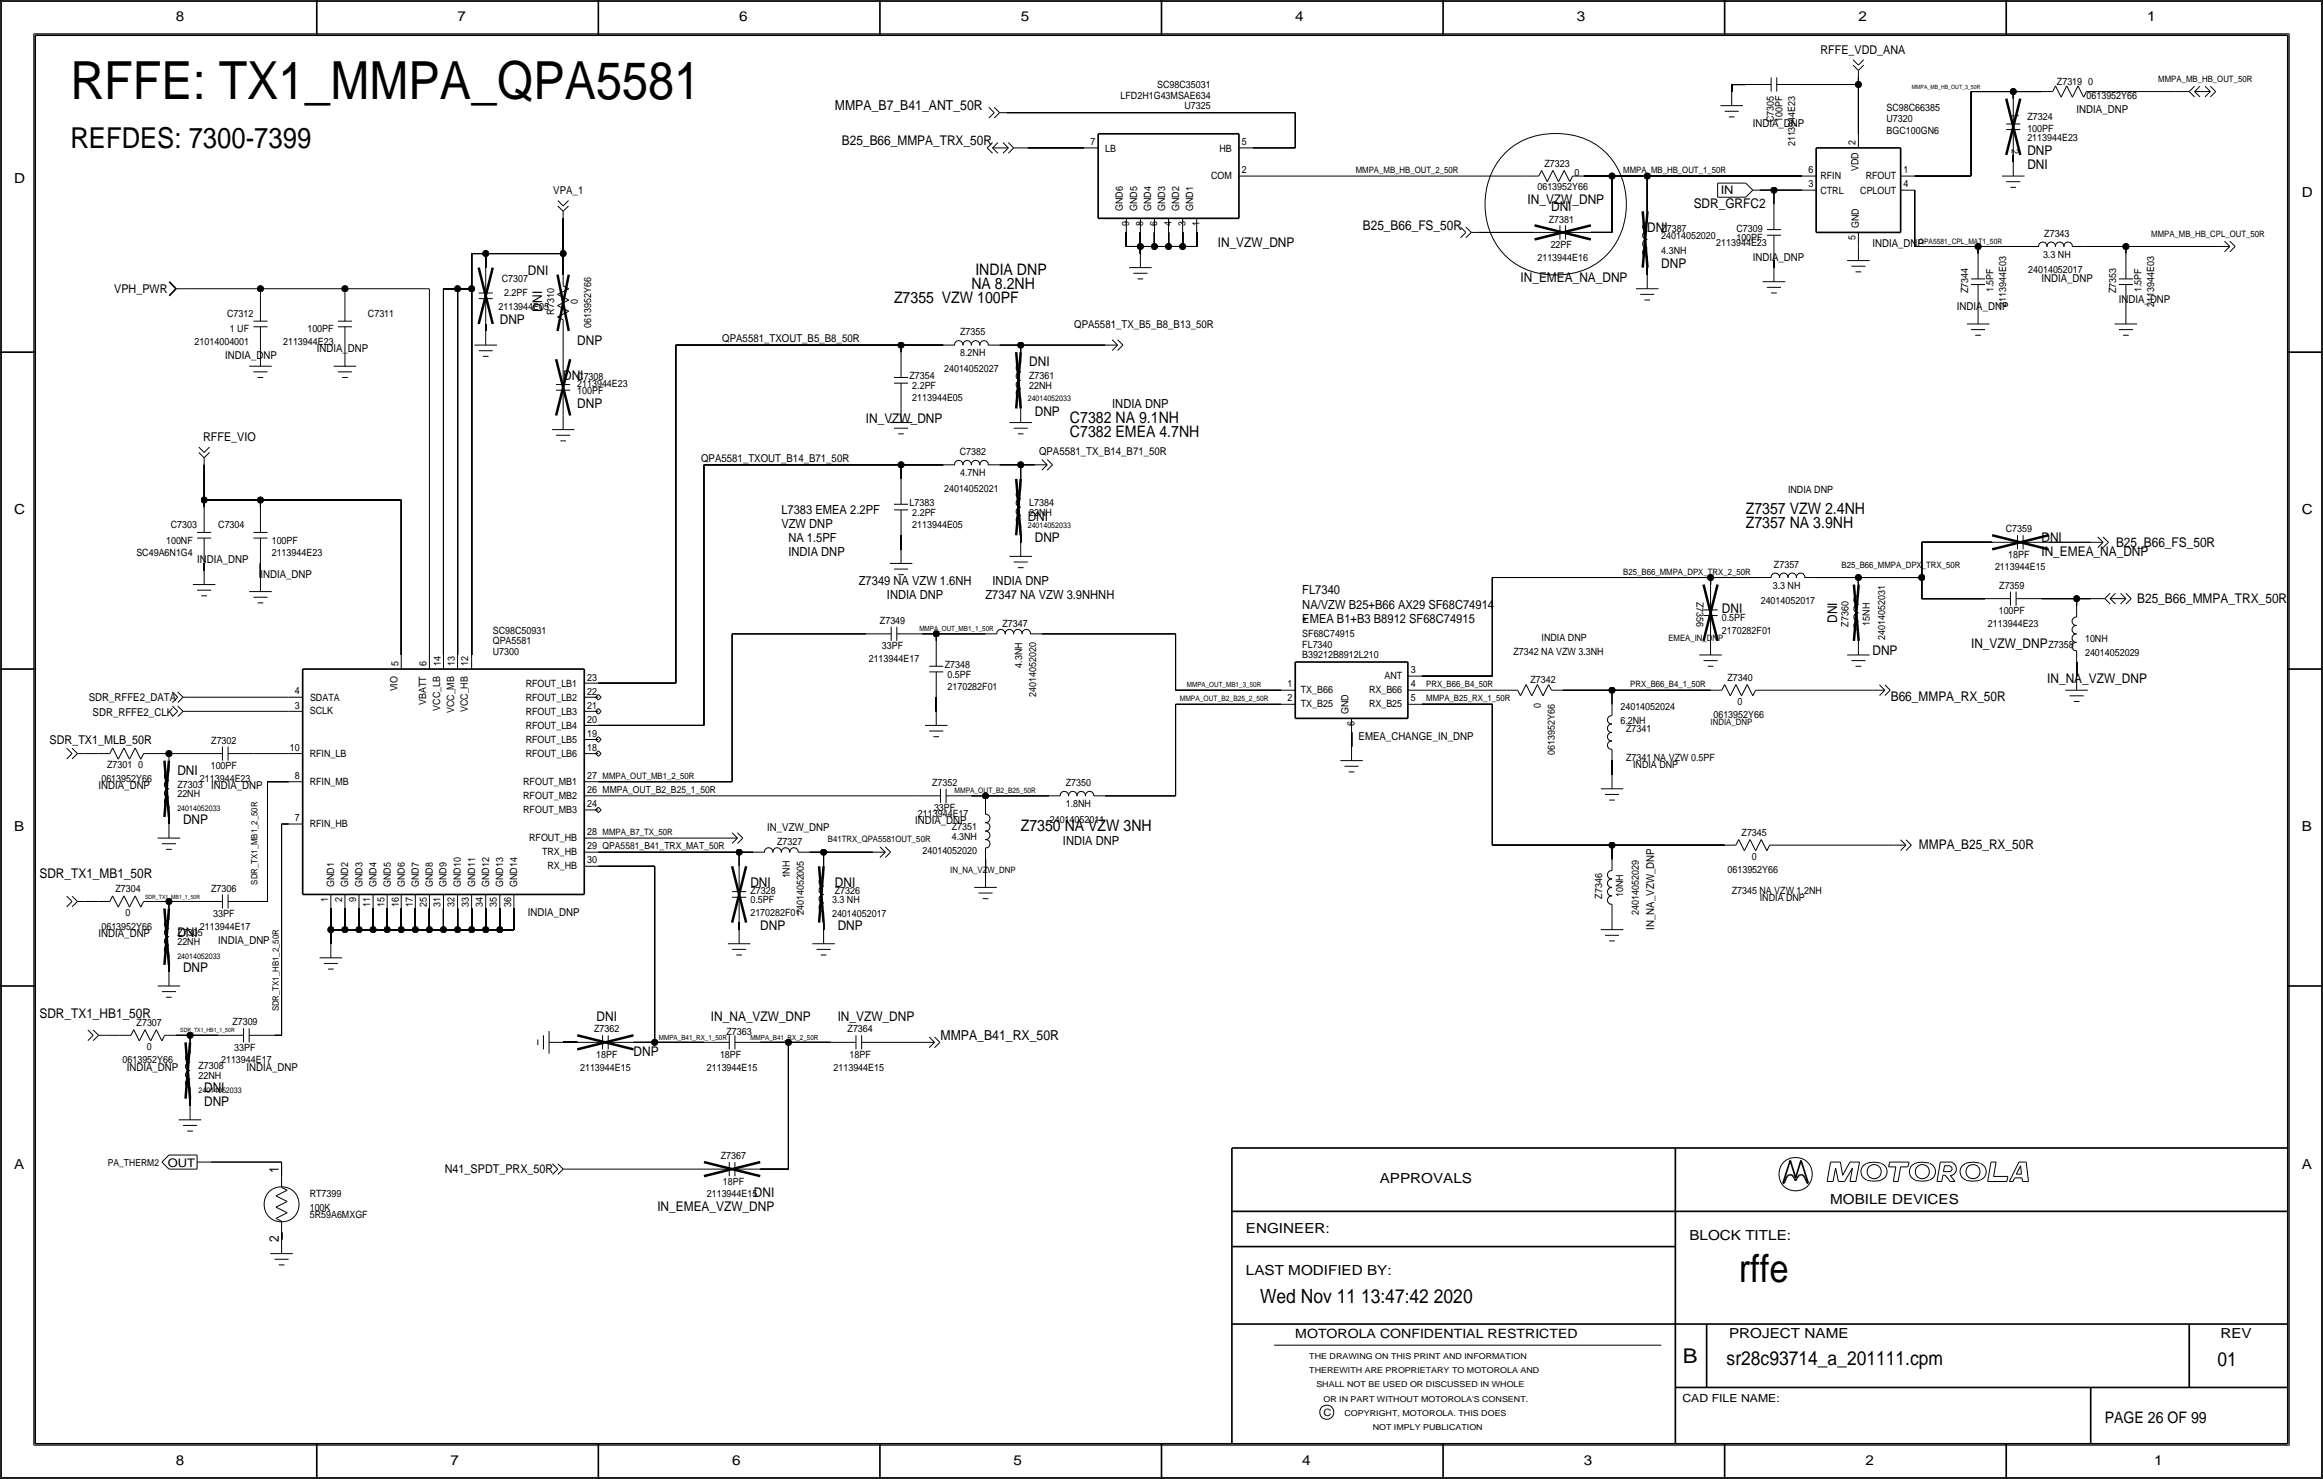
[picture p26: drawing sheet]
<svg xmlns="http://www.w3.org/2000/svg" width="419mm" height="267mm" viewBox="0 0 419 267" stroke-linecap="round" stroke-linejoin="round" font-family="sans-serif">
<defs><g id="words">
<text font-size="9.5" x="12.7" y="17.8">RFFE: TX1_MMPA_QPA5581</text>
<text font-size="7" x="313.7" y="231.1">rffe</text>
<text font-size="5.2" x="12.7" y="26.7">REFDES: 7300-7399</text>
<text font-size="3.7" x="303.6" y="245.7">B</text>
<g font-size="3.5">
<text x="227.3" y="234.9">Wed Nov 11 13:47:42 2020</text>
<text x="311.5" y="246.2">sr28c93714_a_201111.cpm</text>
<text x="400.1" y="246.4">01</text>
</g>
<g font-size="2.9">
<text x="175.3" y="52.1">NA 8.2NH</text>
<text x="176" y="49.5">INDIA DNP</text>
<text x="161.3" y="54.6">Z7355 VZW 100PF</text>
<text x="193" y="76.2">C7382 NA 9.1NH</text>
<text x="193" y="78.7">C7382 EMEA 4.7NH</text>
<text x="315" y="92.7">Z7357 VZW 2.4NH</text>
<text x="315" y="95.2">Z7357 NA 3.9NH</text>
<text x="184.1" y="149.9">Z7350 NA VZW 3NH</text>
<text x="379.7" y="256.5">PAGE 26 OF 99</text>
</g>
<g font-size="2.5">
<text x="31.7" y="3.8">8</text>
<text x="82.6" y="3.8">7</text>
<text x="133.3" y="3.8">6</text>
<text x="184.1" y="3.8">5</text>
<text x="233.7" y="3.8">4</text>
<text x="284.5" y="3.8">3</text>
<text x="335.3" y="3.8">2</text>
<text x="387.3" y="3.8">1</text>
<text x="150.6" y="19.8">MMPA_B7_B41_ANT_50R</text>
<text x="2.5" y="33">D</text>
<text x="415.3" y="35.6">D</text>
<text x="2.5" y="92.7">C</text>
<text x="415.3" y="92.7">C</text>
<text x="2.5" y="149.9">B</text>
<text x="415.3" y="149.9">B</text>
<text x="169.7" y="187.5">MMPA_B41_RX_50R</text>
<text x="2.5" y="210.8">A</text>
<text x="248.9" y="213.4">APPROVALS</text>
<text x="415.3" y="210.8">A</text>
<text x="330.2" y="217.2">MOBILE DEVICES</text>
<text x="224.8" y="222.2">ENGINEER:</text>
<text x="304.8" y="223.5">BLOCK TITLE:</text>
<text x="224.8" y="229.9">LAST MODIFIED BY:</text>
<text x="312" y="241.2">PROJECT NAME</text>
<text x="400.6" y="241.3">REV</text>
<text x="31.7" y="264.2">8</text>
<text x="81.3" y="264.2">7</text>
<text x="132.1" y="264.2">6</text>
<text x="182.9" y="264.2">5</text>
<text x="234.9" y="264.2">4</text>
<text x="285.8" y="264.2">3</text>
<text x="336.5" y="264.2">2</text>
<text x="388.6" y="264.2">1</text>
</g>
<g font-size="2.4">
<text x="151.9" y="26.2">B25_B66_MMPA_TRX_50R</text>
<text x="365.8" y="27.9">DNP</text>
<text x="365.8" y="30.5">DNI</text>
<text x="245.9" y="41.4">B25_B66_FS_50R</text>
<text x="275.6" y="36.8">IN_VZW_DNP</text>
<text x="279.8" y="38.1">DNI</text>
<text x="297.2" y="41.9">DNI</text>
<text x="305.6" y="37.6">SDR_GRFC2</text>
<text x="219.7" y="44.5">IN_VZW_DNP</text>
<text x="95.3" y="49.5">DNI</text>
<text x="274.3" y="50.8">IN_EMEA_NA_DNP</text>
<text x="299.7" y="48.3">DNP</text>
<text x="90.2" y="58.4">DNP</text>
<text x="97.8" y="56.2" transform="rotate(-90 97.8 56.2)">DNI</text>
<text x="104.1" y="62.2">DNP</text>
<text x="101.6" y="68.6">DNI</text>
<text x="185.7" y="66">DNI</text>
<text x="104.1" y="73.7">DNP</text>
<text x="156.2" y="76.2">IN_VZW_DNP</text>
<text x="186.7" y="74.9">DNP</text>
<text x="185.4" y="94">DNI</text>
<text x="186.7" y="97.8">DNP</text>
<text x="368.3" y="97.8">DNI</text>
<text x="368.3" y="100.3">IN_EMEA_NA_DNP</text>
<text x="381.8" y="98.6">B25_B66_FS_50R</text>
<text x="234.9" y="113">*</text>
<text x="310.6" y="110.5">DNI</text>
<text x="331.5" y="112.3" transform="rotate(-90 331.5 112.3)">DNI</text>
<text x="385.6" y="108.7">B25_B66_MMPA_TRX_50R</text>
<text x="337.8" y="118.1">DNP</text>
<text x="355.6" y="116.8">IN_VZW_DNP</text>
<text x="369.3" y="123.2">IN_NA_VZW_DNP</text>
<text x="341.1" y="126.5">B66_MMPA_RX_50R</text>
<text x="32" y="139.7">DNI</text>
<text x="33" y="148.6">DNP</text>
<text x="346.2" y="153.2">MMPA_B25_RX_50R</text>
<text x="7.1" y="158.2">SDR_TX1_MB1_50R</text>
<text x="135.4" y="160">DNI</text>
<text x="150.6" y="160">DNI</text>
<text x="137.2" y="167.6">DNP</text>
<text x="151.1" y="167.6">DNP</text>
<text x="32" y="168.9">DNI</text>
<text x="33" y="175.3">DNP</text>
<text x="7.1" y="183.6">SDR_TX1_HB1_50R</text>
<text x="107.6" y="184.2">DNI</text>
<text x="128.3" y="184.1">IN_NA_VZW_DNP</text>
<text x="151.1" y="184.1">IN_VZW_DNP</text>
<text x="114.3" y="190.5">DNP</text>
<text x="36.8" y="196.8">DNI</text>
<text x="36.8" y="199.4">DNP</text>
<text x="50.3" y="211.6" transform="rotate(-90 50.3 211.6)">1</text>
<text x="136" y="215.9">DNI</text>
<text x="118.6" y="218.4">IN_EMEA_VZW_DNP</text>
<text x="50.3" y="224" transform="rotate(-90 50.3 224)">2</text>
</g>
<g font-size="2.3">
<text x="200.7" y="73.7">INDIA DNP</text>
<text x="141" y="92.7">L7383 EMEA 2.2PF</text>
<text x="141" y="95.2">VZW DNP</text>
<text x="142.2" y="97.8">NA 1.5PF</text>
<text x="142.2" y="100.3">INDIA DNP</text>
<text x="154.9" y="105.4">Z7349 NA VZW 1.6NH</text>
<text x="160" y="108">INDIA DNP</text>
<text x="177.8" y="108">Z7347 NA VZW 3.9NHNH</text>
<text x="179.1" y="105.4">INDIA DNP</text>
<text x="234.9" y="107.2">FL7340</text>
<text x="234.9" y="109.7">NA/VZW B25+B66 AX29 SF68C74914</text>
<text x="234.9" y="112.3">EMEA B1+B3 B8912 SF68C74915</text>
<text x="191.8" y="152.4">INDIA DNP</text>
<text x="233.7" y="241.3">MOTOROLA CONFIDENTIAL RESTRICTED</text>
</g>
<g font-size="2.2">
<text x="328.4" y="9.7">RFFE_VDD_ANA</text>
<text x="20.6" y="52.8">VPH_PWR</text>
<text x="36.6" y="79.5">RFFE_VIO</text>
<text x="9" y="134.1">SDR_TX1_MLB_50R</text>
<text x="80.3" y="211.6">N41_SPDT_PRX_50R</text>
</g>
<g font-size="2.1">
<text x="310.4" y="35">IN</text>
<text x="30.2" y="210.4">OUT</text>
</g>
<g font-size="2">
<text x="316.2" y="22.9">INDIA_DNP</text>
<text x="374.6" y="20.3">INDIA_DNP</text>
<text x="99.8" y="35.1">VPA_1</text>
<text x="316.2" y="47">INDIA_DNP</text>
<text x="337.8" y="44.5">INDIA_DNP</text>
<text x="368.3" y="50.8">INDIA_DNP</text>
<text x="193.8" y="59.2">QPA5581_TX_B5_B8_B13_50R</text>
<text x="353.1" y="55.9">INDIA_DNP</text>
<text x="382.3" y="54.6">INDIA_DNP</text>
<text x="40.6" y="64.8">INDIA_DNP</text>
<text x="57.1" y="63.5">INDIA_DNP</text>
<text x="130.3" y="61.7">QPA5581_TXOUT_B5_B8_50R</text>
<text x="126.5" y="83.3">QPA5581_TXOUT_B14_B71_50R</text>
<text x="187.5" y="82">QPA5581_TX_B14_B71_50R</text>
<text x="35.6" y="101.6">INDIA_DNP</text>
<text x="47" y="104.1">INDIA_DNP</text>
<text x="16" y="126.5">SDR_RFFE2_DATA</text>
<text x="16.7" y="129">SDR_RFFE2_CLK</text>
<text x="245.1" y="133.3">EMEA_CHANGE_IN_DNP</text>
<text x="17.8" y="142.2">INDIA_DNP</text>
<text x="38.1" y="142.2">INDIA_DNP</text>
<text x="138.4" y="149.9">IN_VZW_DNP</text>
<text x="165.1" y="148.6">INDIA_DNP</text>
<text x="95.2" y="165.1">INDIA_DNP</text>
<text x="298.4" y="167.6" transform="rotate(-90 298.4 167.6)">IN_NA_VZW_DNP</text>
<text x="17.8" y="168.9">INDIA_DNP</text>
<text x="39.4" y="170.2">INDIA_DNP</text>
<text x="22.9" y="193">INDIA_DNP</text>
<text x="44.4" y="193">INDIA_DNP</text>
<text x="303.5" y="252.7">CAD FILE NAME:</text>
</g>
<g font-size="1.8">
<text x="202.2" y="17.8">LFD2H1G43MSAE634</text>
<text x="208.8" y="16">SC98C35031</text>
<text x="371.1" y="15.2">Z7319</text>
<text x="376.4" y="17.8">0613952Y66</text>
<text x="376.7" y="15.2">0</text>
<text x="213.7" y="19.6">U7325</text>
<text x="320" y="22" transform="rotate(-90 320 22)">C7305</text>
<text x="321.6" y="22" transform="rotate(-90 321.6 22)">100PF</text>
<text x="340.4" y="20.1">SC98C66385</text>
<text x="340.4" y="22">U7320</text>
<text x="363" y="20.4" transform="rotate(90 363 20.4)">1</text>
<text x="365.8" y="21.6">Z7324</text>
<text x="365.8" y="23.8">100PF</text>
<text x="196.7" y="26.2">7</text>
<text x="199.4" y="27.3">LB</text>
<text x="220" y="27.3">HB</text>
<text x="224" y="26.2">5</text>
<text x="323.9" y="26.4" transform="rotate(-90 323.9 26.4)">2113944E23</text>
<text x="334.8" y="26.2" transform="rotate(-90 334.8 26.2)">2</text>
<text x="340.4" y="24.1">BGC100GN6</text>
<text x="363" y="26.9" transform="rotate(90 363 26.9)">2</text>
<text x="365.8" y="25.4">2113944E23</text>
<text x="218.5" y="32.4">COM</text>
<text x="224" y="31.2">2</text>
<text x="277.4" y="34.3">0613952Y66</text>
<text x="278.6" y="30.1">Z7323</text>
<text x="284" y="31.8">0</text>
<text x="326.3" y="31.2">6</text>
<text x="326.3" y="33.8">3</text>
<text x="328.4" y="34.9">CTRL</text>
<text x="328.4" y="32.4">RFIN</text>
<text x="335.3" y="30.8" transform="rotate(-90 335.3 30.8)">VDD</text>
<text x="335.6" y="34.9">CPLOUT</text>
<text x="336.6" y="32.4">RFOUT</text>
<text x="343.4" y="33.8">4</text>
<text x="343.4" y="31.2">1</text>
<text x="202.6" y="38.1" transform="rotate(-90 202.6 38.1)">GND6</text>
<text x="203.7" y="40.8" transform="rotate(-90 203.7 40.8)">9</text>
<text x="205.1" y="38.1" transform="rotate(-90 205.1 38.1)">GND5</text>
<text x="206.2" y="40.8" transform="rotate(-90 206.2 40.8)">8</text>
<text x="207.7" y="38.1" transform="rotate(-90 207.7 38.1)">GND4</text>
<text x="208.8" y="40.8" transform="rotate(-90 208.8 40.8)">6</text>
<text x="210.2" y="38.1" transform="rotate(-90 210.2 38.1)">GND3</text>
<text x="211.3" y="40.8" transform="rotate(-90 211.3 40.8)">4</text>
<text x="212.8" y="38.1" transform="rotate(-90 212.8 38.1)">GND2</text>
<text x="213.9" y="40.8" transform="rotate(-90 213.9 40.8)">3</text>
<text x="215.3" y="38.1" transform="rotate(-90 215.3 38.1)">GND1</text>
<text x="216.4" y="40.8" transform="rotate(-90 216.4 40.8)">1</text>
<text x="279.4" y="40.1">Z7381</text>
<text x="299.7" y="41.9">Z7387</text>
<text x="313.3" y="41.9">C7309</text>
<text x="335.3" y="41.1" transform="rotate(-90 335.3 41.1)">GND</text>
<text x="277.4" y="47">2113944E16</text>
<text x="279.8" y="44.7">22PF</text>
<text x="299.7" y="45.7">4.3NH</text>
<text x="299.7" y="43.2">24014052020</text>
<text x="309.6" y="44.4">2113944E23</text>
<text x="313.3" y="43.4">100PF</text>
<text x="334.8" y="43.3" transform="rotate(-90 334.8 43.3)">5</text>
<text x="368.6" y="46.5">3.3 NH</text>
<text x="368.8" y="42.7">Z7343</text>
<text x="90.5" y="50.8">C7307</text>
<text x="91" y="53.3">2.2PF</text>
<text x="355.1" y="52.8" transform="rotate(-90 355.1 52.8)">Z7344</text>
<text x="359.7" y="52.7" transform="rotate(-90 359.7 52.7)">1.5PF</text>
<text x="365.9" y="49.3">24014052017</text>
<text x="381.8" y="52.8" transform="rotate(-90 381.8 52.8)">Z7353</text>
<text x="386.3" y="52.7" transform="rotate(-90 386.3 52.7)">1.5PF</text>
<text x="41" y="57.2">C7312</text>
<text x="41.5" y="59.9">1 UF</text>
<text x="55.5" y="59.9">100PF</text>
<text x="66.4" y="57.1">C7311</text>
<text x="89.9" y="55.9">2113944E05</text>
<text x="100" y="56.7" transform="rotate(-90 100 56.7)">R7310</text>
<text x="104.2" y="54.8" transform="rotate(-90 104.2 54.8)">0</text>
<text x="106.7" y="59.2" transform="rotate(-90 106.7 59.2)">0613952Y66</text>
<text x="361.9" y="55.4" transform="rotate(-90 361.9 55.4)">2113944E03</text>
<text x="388.6" y="55.4" transform="rotate(-90 388.6 55.4)">2113944E03</text>
<text x="35.1" y="62.2">21014004001</text>
<text x="51.1" y="62.2">2113944E23</text>
<text x="173.2" y="64.3">8.2NH</text>
<text x="173.2" y="60.5">Z7355</text>
<text x="104.1" y="69.8">2113944E23</text>
<text x="104.1" y="71.1">100PF</text>
<text x="104.1" y="68.6">C7308</text>
<text x="164.1" y="68.4">Z7354</text>
<text x="164.6" y="70.1">2.2PF</text>
<text x="170.3" y="67.1">24014052027</text>
<text x="185.7" y="70.1">22NH</text>
<text x="185.7" y="68.4">Z7361</text>
<text x="164.6" y="72.4">2113944E05</text>
<text x="173.1" y="82">C7382</text>
<text x="170.3" y="88.6">24014052021</text>
<text x="173.2" y="85.9">4.7NH</text>
<text x="322.6" y="88.9">INDIA DNP</text>
<text x="30.8" y="95.3">C7303</text>
<text x="39.4" y="95.2">C7304</text>
<text x="164.1" y="91.2">L7383</text>
<text x="164.6" y="93">2.2PF</text>
<text x="164.6" y="95.3">2113944E05</text>
<text x="185.7" y="93">22NH</text>
<text x="185.7" y="91.2">L7384</text>
<text x="24.6" y="100.3">SC49A6N1G4</text>
<text x="30" y="98">100NF</text>
<text x="49" y="100.3">2113944E23</text>
<text x="49" y="98">100PF</text>
<text x="361.9" y="96">C7359</text>
<text x="362.3" y="100.6">18PF</text>
<text x="319.8" y="106.2">3.3 NH</text>
<text x="320" y="102.4">Z7357</text>
<text x="359.9" y="102.9">2113944E15</text>
<text x="360.7" y="106.2">Z7359</text>
<text x="158.8" y="112.5">Z7349</text>
<text x="180.9" y="113">Z7347</text>
<text x="306.1" y="108.5" transform="rotate(90 306.1 108.5)">Z7356</text>
<text x="310.6" y="112">0.5PF</text>
<text x="317.7" y="109">24014052017</text>
<text x="333.5" y="113" transform="rotate(-90 333.5 113)">Z7360</text>
<text x="337.3" y="112.8" transform="rotate(-90 337.3 112.8)">15NH</text>
<text x="358.7" y="113">2113944E23</text>
<text x="360.6" y="110.7">100PF</text>
<text x="88.9" y="114.3">SC98C50931</text>
<text x="88.9" y="118.1">U7300</text>
<text x="88.9" y="116.1">QPA5581</text>
<text x="156.7" y="119.4">2113944E17</text>
<text x="159.1" y="117.1">33PF</text>
<text x="234.9" y="118.7">B39212B8912L210</text>
<text x="234.9" y="114.8">SF68C74915</text>
<text x="234.9" y="116.8">FL7340</text>
<text x="273" y="118.1">Z7342 NA VZW 3.3NH</text>
<text x="278.1" y="115.6">INDIA DNP</text>
<text x="310.6" y="114.3">2170282F01</text>
<text x="340.1" y="115.4" transform="rotate(-90 340.1 115.4)">24014052031</text>
<text x="369.6" y="116.8">Z7358</text>
<text x="376.2" y="118.4">24014052029</text>
<text x="376.2" y="115.8">10NH</text>
<text x="53.2" y="125.2">4</text>
<text x="71.7" y="124.7" transform="rotate(-90 71.7 124.7)">VIO</text>
<text x="71.9" y="120.1" transform="rotate(-90 71.9 120.1)">5</text>
<text x="77" y="120.1" transform="rotate(-90 77 120.1)">6</text>
<text x="79.6" y="120.1" transform="rotate(-90 79.6 120.1)">14</text>
<text x="82" y="120.1" transform="rotate(-90 82 120.1)">13</text>
<text x="84.5" y="120.1" transform="rotate(-90 84.5 120.1)">12</text>
<text x="94.8" y="123.8">RFOUT_LB1</text>
<text x="105.9" y="125.3">22</text>
<text x="105.9" y="122.7">23</text>
<text x="170.4" y="120.4">Z7348</text>
<text x="170.9" y="122.2">0.5PF</text>
<text x="170.9" y="124.5">2170282F01</text>
<text x="184.4" y="120.4" transform="rotate(-90 184.4 120.4)">4.3NH</text>
<text x="186.9" y="125.7" transform="rotate(-90 186.9 125.7)">24014052020</text>
<text x="232.3" y="124">1</text>
<text x="234.7" y="125">TX_B66</text>
<text x="247" y="125">RX_B66</text>
<text x="249.8" y="122.4">ANT</text>
<text x="254.5" y="124">4</text>
<text x="254.5" y="121.4">3</text>
<text x="276.1" y="123.2">Z7342</text>
<text x="311.7" y="122.7">Z7340</text>
<text x="53.2" y="127.8">3</text>
<text x="55.9" y="128.8">SCLK</text>
<text x="55.9" y="126.3">SDATA</text>
<text x="76.9" y="127.1" transform="rotate(-90 76.9 127.1)">VBATT</text>
<text x="79.4" y="128.2" transform="rotate(-90 79.4 128.2)">VCC_LB</text>
<text x="81.9" y="128.6" transform="rotate(-90 81.9 128.6)">VCC_MB</text>
<text x="84.4" y="128.4" transform="rotate(-90 84.4 128.4)">VCC_HB</text>
<text x="94.8" y="131.4">RFOUT_LB4</text>
<text x="94.8" y="126.3">RFOUT_LB2</text>
<text x="94.8" y="128.9">RFOUT_LB3</text>
<text x="105.9" y="127.8">21</text>
<text x="105.9" y="130.3">20</text>
<text x="232.3" y="126.5">2</text>
<text x="234.7" y="127.5">TX_B25</text>
<text x="243.3" y="128.8" transform="rotate(-90 243.3 128.8)">GND</text>
<text x="244.3" y="130.9" transform="rotate(-90 244.3 130.9)">6</text>
<text x="247" y="127.5">RX_B25</text>
<text x="254.5" y="126.5">5</text>
<text x="278" y="127.6" transform="rotate(-90 278 127.6)">0</text>
<text x="292.4" y="130.6">6.2NH</text>
<text x="292.4" y="128">24014052024</text>
<text x="309.1" y="129.5">0613952Y66</text>
<text x="313.5" y="127.1">0</text>
<text x="38.1" y="134.1">Z7302</text>
<text x="52.3" y="135.4">10</text>
<text x="55.9" y="136.5">RFIN_LB</text>
<text x="94.8" y="136.4">RFOUT_LB6</text>
<text x="94.8" y="133.9">RFOUT_LB5</text>
<text x="105.9" y="132.8">19</text>
<text x="105.9" y="135.4">18</text>
<text x="280.5" y="136.1" transform="rotate(-90 280.5 136.1)">0613952Y66</text>
<text x="293.4" y="137.2">Z7341 NA VZW 0.5PF</text>
<text x="293.4" y="132.1">Z7341</text>
<text x="18.3" y="141">0613952Y66</text>
<text x="19.3" y="138.4">Z7301</text>
<text x="25" y="138.4">0</text>
<text x="32" y="143.8">22NH</text>
<text x="32" y="142">Z7303</text>
<text x="36.1" y="141">2113944E23</text>
<text x="38" y="138.7">100PF</text>
<text x="53.2" y="140.5">8</text>
<text x="55.9" y="141.5">RFIN_MB</text>
<text x="94.4" y="141.5">RFOUT_MB1</text>
<text x="105.9" y="143">26 MMPA_OUT_B2_B25_1_50R</text>
<text x="105.9" y="140.5">27</text>
<text x="168.2" y="141.7">Z7352</text>
<text x="192.3" y="141.7">Z7350</text>
<text x="294.6" y="138.4">INDIA DNP</text>
<text x="53.2" y="148.1">7</text>
<text x="55.9" y="149.1">RFIN_HB</text>
<text x="94.4" y="144.1">RFOUT_MB2</text>
<text x="94.4" y="146.6">RFOUT_MB3</text>
<text x="105.9" y="145.5">24</text>
<text x="165.6" y="147.3">2113944E17</text>
<text x="168.5" y="146.3">33PF</text>
<text x="171.7" y="149.7">Z7351</text>
<text x="189.4" y="148.3">24014052011</text>
<text x="192.3" y="145.5">1.8NH</text>
<text x="95.5" y="151.7">RFOUT_HB</text>
<text x="97.8" y="154.2">TRX_HB</text>
<text x="105.9" y="150.6">28</text>
<text x="105.9" y="153.2">29 QPA5581_B41_TRX_MAT_50R</text>
<text x="105.9" y="155.7">30</text>
<text x="140.2" y="152.4">Z7327</text>
<text x="166.4" y="153.9">24014052020</text>
<text x="171.7" y="151.4">4.3NH</text>
<text x="314.2" y="150.7">Z7345</text>
<text x="316" y="155">0</text>
<text x="20.8" y="160.9">Z7304</text>
<text x="38.1" y="160.8">Z7306</text>
<text x="60.3" y="160" transform="rotate(-90 60.3 160)">GND1</text>
<text x="62.8" y="160" transform="rotate(-90 62.8 160)">GND2</text>
<text x="65.4" y="160" transform="rotate(-90 65.4 160)">GND3</text>
<text x="67.9" y="160" transform="rotate(-90 67.9 160)">GND4</text>
<text x="70.5" y="160" transform="rotate(-90 70.5 160)">GND5</text>
<text x="73" y="160" transform="rotate(-90 73 160)">GND6</text>
<text x="75.6" y="160" transform="rotate(-90 75.6 160)">GND7</text>
<text x="78.1" y="160" transform="rotate(-90 78.1 160)">GND8</text>
<text x="80.6" y="160" transform="rotate(-90 80.6 160)">GND9</text>
<text x="83.2" y="160" transform="rotate(-90 83.2 160)">GND10</text>
<text x="85.7" y="160" transform="rotate(-90 85.7 160)">GND11</text>
<text x="88.2" y="160" transform="rotate(-90 88.2 160)">GND12</text>
<text x="90.8" y="160" transform="rotate(-90 90.8 160)">GND13</text>
<text x="93.3" y="160" transform="rotate(-90 93.3 160)">GND14</text>
<text x="98.8" y="156.8">RX_HB</text>
<text x="135.4" y="161.3">Z7328</text>
<text x="142.5" y="158.4" transform="rotate(-90 142.5 158.4)">1NH</text>
<text x="150.6" y="161.3">Z7326</text>
<text x="292.9" y="161.8" transform="rotate(-90 292.9 161.8)">10NH</text>
<text x="311.7" y="157.5">0613952Y66</text>
<text x="312.4" y="161.3">Z7345 NA VZW 1.2NH</text>
<text x="18.3" y="167.6">0613952Y66</text>
<text x="22.7" y="165.2">0</text>
<text x="36.1" y="167.6">2113944E17</text>
<text x="38.5" y="165.4">33PF</text>
<text x="59.2" y="162.7" transform="rotate(-90 59.2 162.7)">1</text>
<text x="61.7" y="162.7" transform="rotate(-90 61.7 162.7)">2</text>
<text x="64.3" y="162.7" transform="rotate(-90 64.3 162.7)">9</text>
<text x="66.8" y="163.6" transform="rotate(-90 66.8 163.6)">11</text>
<text x="69.3" y="163.6" transform="rotate(-90 69.3 163.6)">15</text>
<text x="71.9" y="163.6" transform="rotate(-90 71.9 163.6)">16</text>
<text x="74.5" y="163.6" transform="rotate(-90 74.5 163.6)">17</text>
<text x="77" y="163.6" transform="rotate(-90 77 163.6)">25</text>
<text x="79.5" y="163.6" transform="rotate(-90 79.5 163.6)">31</text>
<text x="82" y="163.6" transform="rotate(-90 82 163.6)">32</text>
<text x="84.6" y="163.6" transform="rotate(-90 84.6 163.6)">33</text>
<text x="87.1" y="163.6" transform="rotate(-90 87.1 163.6)">34</text>
<text x="89.7" y="163.6" transform="rotate(-90 89.7 163.6)">35</text>
<text x="92.2" y="163.6" transform="rotate(-90 92.2 163.6)">36</text>
<text x="135.4" y="162.8">0.5PF</text>
<text x="135.4" y="165.1">2170282F01</text>
<text x="145" y="165" transform="rotate(-90 145 165)">24014052005</text>
<text x="150.1" y="162.8">3.3 NH</text>
<text x="150.1" y="165.4">24014052017</text>
<text x="289.1" y="162" transform="rotate(-90 289.1 162)">Z7346</text>
<text x="295.7" y="164.9" transform="rotate(-90 295.7 164.9)">24014052029</text>
<text x="317.5" y="162.6">INDIA DNP</text>
<text x="32" y="170.4">22NH</text>
<text x="32" y="168.7">Z7305</text>
<text x="24.6" y="185.1">Z7307</text>
<text x="41.9" y="184.9">Z7309</text>
<text x="22.1" y="191.8">0613952Y66</text>
<text x="26.5" y="189.3">0</text>
<text x="39.9" y="191.8">2113944E17</text>
<text x="42.3" y="189.5">33PF</text>
<text x="107.2" y="186.2">Z7362</text>
<text x="107.6" y="190.8">18PF</text>
<text x="129.9" y="190.8">18PF</text>
<text x="131.1" y="186.7">Z7363</text>
<text x="152.9" y="186.2">Z7364</text>
<text x="153.3" y="190.8">18PF</text>
<text x="35.8" y="192.8">Z7308</text>
<text x="35.8" y="194.6">22NH</text>
<text x="104.7" y="193">2113944E15</text>
<text x="127.5" y="193">2113944E15</text>
<text x="150.4" y="193">2113944E15</text>
<text x="130.1" y="209">Z7367</text>
<text x="55.9" y="215.8">RT7399</text>
<text x="127.5" y="215.9">2113944E15</text>
<text x="130.4" y="213.6">18PF</text>
<text x="55.9" y="218.4">100K</text>
<text x="55.9" y="219.7">5R59A6MXGF</text>
<text x="238.8" y="255.3">C</text>
</g>
<text font-size="1.7" x="19.4" y="210.3">PA_THERM2</text>
<g font-size="1.6">
<text x="389.4" y="14.7">MMPA_MB_HB_OUT_50R</text>
<text x="244.6" y="31.2">MMPA_MB_HB_OUT_2_50R</text>
<text x="292.9" y="31.2">MMPA_MB_HB_OUT_1_50R</text>
<text x="388.1" y="42.7">MMPA_MB_HB_CPL_OUT_50R</text>
<text x="292.9" y="103.6">B25_B66_MMPA_DPX_TRX_2_50R</text>
<text x="332.2" y="102.4">B25_B66_MMPA_DPX_TRX_50R</text>
<text x="301" y="115.6">EMEA_IN_DNP</text>
<text x="257.3" y="124">PRX_B66_B4_50R</text>
<text x="294.1" y="124">PRX_B66_B4_1_50R</text>
<text x="257.3" y="126.5">MMPA_B25_RX_1_50R</text>
<text x="308.6" y="130.8">INDIA_DNP</text>
<text x="108.7" y="140.5">MMPA_OUT_MB1_2_50R</text>
<text x="108.7" y="150.6">MMPA_B7_TX_50R</text>
<text x="149.4" y="151.9">B41TRX_QPA5581OUT_50R</text>
<text x="46.5" y="159.5" transform="rotate(-90 46.5 159.5)">SDR_TX1_MB1_2_50R</text>
<text x="171.4" y="157.5">IN_NA_VZW_DNP</text>
<text x="50.3" y="182.4" transform="rotate(-90 50.3 182.4)">SDR_TX1_HB1_2_50R</text>
</g>
<g font-size="1.5">
<text x="236.2" y="245.1">THE DRAWING ON THIS PRINT AND INFORMATION</text>
<text x="236.2" y="247.6">THEREWITH ARE PROPRIETARY TO MOTOROLA AND</text>
<text x="237.5" y="250.2">SHALL NOT BE USED OR DISCUSSED IN WHOLE</text>
<text x="238.8" y="252.7">OR IN PART WITHOUT MOTOROLA'S CONSENT.</text>
<text x="242.6" y="255.3">COPYRIGHT, MOTOROLA. THIS DOES</text>
<text x="247.6" y="257.8">NOT IMPLY PUBLICATION</text>
</g>
<g font-size="1.4">
<text x="346.2" y="43.9">QPA5581_CPL_MAT1_50R</text>
<text x="185.4" y="72.4">24014052033</text>
<text x="185.4" y="95.2">24014052033</text>
<text x="212.9" y="126.5">MMPA_OUT_B2_B25_2_50R</text>
<text x="172.2" y="143">MMPA_OUT_B2_B25_50R</text>
<text x="32" y="146.3">24014052033</text>
<text x="32" y="173">24014052033</text>
<text x="35.8" y="197.1">24014052033</text>
</g>
<g font-size="1.3">
<text x="165.9" y="113.8">MMPA_OUT_MB1_1_50R</text>
<text x="214.1" y="124">MMPA_OUT_MB1_3_50R</text>
<text x="118.9" y="187.5">MMPA_B41_RX_1_50R</text>
<text x="135.4" y="187.5">MMPA_B41_RX_2_50R</text>
</g>
<g font-size="1.1">
<text x="344.9" y="16">MMPA_MB_HB_OUT_3_50R</text>
<text x="26.2" y="162.1">SDR_TX1_MB1_1_50R</text>
<text x="32.5" y="186.2">SDR_TX1_HB1_1_50R</text>
</g>
</g></defs>
<!-- layer: Nets -->
<g fill="none" stroke="#000" stroke-width=".18">
<path d="M312.4 15.2v1.3zM312.4 15.2h2.6zM325.1 15.2h10.2zM335.3 14v1.2zM335.3 15.2v8.9zM355.6 16.5v15.2zM355.6 16.5h7.6zM363.2 16.5v1.3zM363.2 16.5h5.1zM378.5 16.5h13.9zM101.6 39.4v6.3zM181.6 20.3h52.1z"/>
<path d="M185.4 26.7h10.2zM226.1 31.8h49.5zM226.1 26.7h7.6zM233.7 20.3v6.4zM271.1 28.1a13.3 13.3 0 0 1 13.5-3.5 12.3 12.3 0 0 1 8.8 12.2 12.2 12.2 0 0 1-12.7 12.8 12.2 12.2 0 0 1-12.8-12.8 13.2 13.2 0 0 1 3.2-8.7zM285.8 31.8h5zM290.8 31.8v10.1zM290.8 31.8h6.4zM297.2 31.8v6.3zM297.2 31.8h27.9zM317.5 34.3h2.5zM320 34.3v2.5z"/>
<path d="M320 34.3h5.1zM345.4 34.3v10.2zM345.4 31.8h10.2zM363.2 27.9v1.3zM34.3 52.1h12.7zM47 52.1v1.2zM47 52.1h15.2zM62.2 52.1v1.2zM62.2 52.1h15.3zM77.5 52.1v66zM80 52.1v66zM80 52.1h2.5z"/>
<path d="M82.5 52.1v66zM82.6 52.1h2.5zM85.1 52.1v66zM85.1 45.7v6.4zM85.1 45.7h2.5zM87.6 58.4v1.3zM87.6 45.7v2.6zM87.6 45.7h14zM101.6 45.7v3.8zM101.6 59.7v5.1zM203.2 41.9v2.5zM203.2 44.5h2.5z"/>
<path d="M205.7 44.5v1.2zM205.7 41.9v2.5zM205.7 44.5h2.6zM208.3 41.9v2.5zM208.3 44.5h2.5zM210.8 41.9v2.5zM210.8 44.5h2.6zM213.4 41.9v2.5zM213.4 44.5h2.5zM215.9 41.9v2.5zM266.7 41.9h10.2zM287 41.9h3.8z"/>
<path d="M297.2 48.3v1.2zM320 47v1.3zM345.4 44.5h11.5zM356.9 44.5v1.2zM356.9 44.5h8.9zM375.9 44.5h7.6zM383.5 44.5v1.2zM383.5 44.5h16.5zM121.9 62.2v61zM121.9 62.2h40.7zM162.6 62.2v1.3zM162.6 62.2h7.6z"/>
<path d="M180.3 62.2h3.8zM184.1 62.2v1.3zM184.1 62.2h15.3zM36.8 90.2v1.2zM36.8 83.8v6.4zM36.8 90.2h10.2zM47 90.2v1.2zM47 90.2h25.4zM72.4 90.2v27.9zM127 83.8v47zM127 83.8h35.6zM162.6 96.5v2.6z"/>
<path d="M162.6 83.8v2.6zM162.6 83.8h7.6zM180.3 83.8h3.8zM184.1 96.5v1.3zM184.1 83.8v2.6zM184.2 83.8h2.5zM346.7 97.8v6.3zM346.7 97.8h12.7zM369.6 97.8h7.6zM36.8 101.6v1.3zM47 101.6v2.5zM132.1 114.3v26.7z"/>
<path d="M132.1 114.3h24.1zM166.4 114.3h2.5zM168.9 114.3v1.3zM168.9 114.3h8.9zM188 114.3h24.1zM212.1 114.3v10.2zM269.2 104.1v17.8zM269.2 104.1h39.4zM308.6 104.1v1.3zM308.6 104.1h8.9zM327.7 104.1h7.6zM335.3 104.1v1.3z"/>
<path d="M335.3 104.1h11.4zM346.7 104.1v3.9zM346.7 108h11.4zM368.3 108h6.3zM374.6 119.4v2.5zM374.6 108v1.2zM374.6 108h2.6zM15.2 135.9h2.6zM27.9 135.9h2.6zM30.5 135.9v1.3zM30.5 135.9h5.1zM34.3 125.7h17.8z"/>
<path d="M34.3 128.3h17.8zM45.7 135.9h6.4zM107.9 130.8h19.1zM107.9 123.2h14zM168.9 125.7v2.6zM212.1 124.5h19zM212.1 127v16.5zM212.1 127h19zM243.8 132.1v2.5zM256.5 121.9h12.7zM256.5 127h12.7zM256.5 124.5h15.3z"/>
<path d="M269.2 127v25.4zM281.9 124.5h8.9zM290.8 137.2v2.5zM290.8 124.5v2.5zM290.8 124.5h17.8zM318.8 124.5h19zM30.5 147.3v1.3zM48.3 141v21.6zM48.3 141h3.8zM50.8 148.6v38.1zM50.8 148.6h1.3zM107.9 141h24.2z"/>
<path d="M107.9 143.5h57.2zM107.9 156.2h10.2zM107.9 153.7h25.4zM107.9 151.1h22.9zM118.1 156.2v31.8zM133.3 153.7v2.5zM133.4 153.7h2.5zM146 153.7h2.6zM148.6 153.7v2.5zM148.6 153.7h8.9zM175.3 143.5h2.5zM177.8 154.9v2.6z"/>
<path d="M177.8 143.5v1.3zM177.8 143.5h11.4zM199.4 143.5h12.7zM269.2 152.4h21.6zM290.8 152.4v2.5zM290.8 152.4h20.3zM321.3 152.4h20.3zM15.2 162.6h2.6zM27.9 162.6h2.6zM30.5 174v1.3zM30.5 162.6v1.2zM30.5 162.6h5.1z"/>
<path d="M45.7 162.6h2.6zM59.7 167.6v2.6zM59.7 163.8v3.8zM59.7 167.6h2.5zM62.2 163.8v3.8zM62.2 167.6h2.6zM64.8 163.8v3.8zM64.8 167.6h2.5zM67.3 163.8v3.8zM67.3 167.6h2.5zM69.8 163.8v3.8zM69.9 167.6h2.5z"/>
<path d="M72.4 163.8v3.8zM72.4 167.6h2.5zM74.9 163.8v3.8zM74.9 167.6h2.6zM77.5 163.8v3.8zM77.5 167.6h2.5zM80 163.8v3.8zM80 167.6h2.5zM82.5 163.8v3.8zM82.6 167.6h2.5zM85.1 163.8v3.8zM85.1 167.6h2.5z"/>
<path d="M87.6 163.8v3.8zM87.6 167.6h2.6zM90.2 163.8v3.8zM90.2 167.6h2.5zM92.7 163.8v3.8zM133.3 166.4v1.2zM148.6 166.4v1.2zM19.1 186.7h2.5zM31.7 186.7h2.6zM34.3 198.1v1.3zM34.3 186.7v1.3zM34.3 186.7h5.1z"/>
<path d="M49.5 186.7h1.3zM101.6 188h2.5zM114.3 188h3.8zM118.1 188h8.9zM137.2 188h5zM142.2 188v22.8zM142.2 188h7.7zM160 188h6.4zM38.1 209.6h12.7zM50.8 209.6v2.5zM102.9 210.8h24.1zM137.2 210.8h5z"/>
<path d="M50.8 222.2v1.3z"/>
</g>
<g fill="#000" stroke="#000" stroke-width=".18">
<circle cx="335.3" cy="15.2" r=".56"/>
<circle cx="363.2" cy="16.5" r=".56"/>
<circle cx="290.8" cy="31.7" r=".56"/>
<circle cx="297.2" cy="31.7" r=".56"/>
<circle cx="320" cy="34.3" r=".56"/>
<circle cx="47" cy="52.1" r=".56"/>
<circle cx="62.2" cy="52.1" r=".56"/>
<circle cx="82.6" cy="52.1" r=".56"/>
<circle cx="85.1" cy="52.1" r=".56"/>
<circle cx="87.6" cy="45.7" r=".56"/>
<circle cx="101.6" cy="45.7" r=".56"/>
<circle cx="205.7" cy="44.4" r=".56"/>
<circle cx="208.3" cy="44.4" r=".56"/>
<circle cx="210.8" cy="44.4" r=".56"/>
<circle cx="213.4" cy="44.4" r=".56"/>
<circle cx="356.9" cy="44.4" r=".56"/>
<circle cx="383.5" cy="44.4" r=".56"/>
<circle cx="162.6" cy="62.2" r=".56"/>
<circle cx="184.2" cy="62.2" r=".56"/>
<circle cx="36.8" cy="90.2" r=".56"/>
<circle cx="47" cy="90.2" r=".56"/>
<circle cx="162.6" cy="83.8" r=".56"/>
<circle cx="184.2" cy="83.8" r=".56"/>
<circle cx="168.9" cy="114.3" r=".56"/>
<circle cx="308.6" cy="104.1" r=".56"/>
<circle cx="335.3" cy="104.1" r=".56"/>
<circle cx="346.7" cy="104.1" r=".56"/>
<circle cx="374.7" cy="107.9" r=".56"/>
<circle cx="30.5" cy="135.9" r=".56"/>
<circle cx="290.8" cy="124.5" r=".56"/>
<circle cx="133.3" cy="153.7" r=".56"/>
<circle cx="148.6" cy="153.7" r=".56"/>
<circle cx="177.8" cy="143.5" r=".56"/>
<circle cx="290.8" cy="152.4" r=".56"/>
<circle cx="30.5" cy="162.6" r=".56"/>
<circle cx="59.7" cy="167.6" r=".56"/>
<circle cx="62.2" cy="167.6" r=".56"/>
<circle cx="64.8" cy="167.6" r=".56"/>
<circle cx="67.3" cy="167.6" r=".56"/>
<circle cx="69.9" cy="167.6" r=".56"/>
<circle cx="72.4" cy="167.6" r=".56"/>
<circle cx="74.9" cy="167.6" r=".56"/>
<circle cx="77.5" cy="167.6" r=".56"/>
<circle cx="80" cy="167.6" r=".56"/>
<circle cx="82.6" cy="167.6" r=".56"/>
<circle cx="85.1" cy="167.6" r=".56"/>
<circle cx="87.6" cy="167.6" r=".56"/>
<circle cx="90.2" cy="167.6" r=".56"/>
<circle cx="34.3" cy="186.7" r=".56"/>
<circle cx="118.1" cy="188" r=".56"/>
<circle cx="142.2" cy="188" r=".56"/>
</g>
<!-- layer: Components -->
<g fill="none" stroke="#000" stroke-width=".18">
<path d="M178.4 19.4l1 .9zM179.4 19.4l.9 .9zM310.4 19.1h4.1zM312.4 16.5v2.6zM315 15.2h4.5zM319.5 14v2.5zM320.5 15.2h4.6zM320.5 14v2.5zM334.3 10.8l1 .9zM334.3 11.7l1 1zM335.3 12.7v1.3zM336.2 10.8l-.9 .9z"/>
<path d="M336.2 11.7l-.9 1zM363.2 17.8v4.6zM368.3 16.5h2zM370.8 15.5l-.5 1zM370.8 15.5l1.1 2zM372.9 15.5l-1 2zM372.9 15.5l1 2zM374.9 15.5l-1 2zM374.9 15.5l1 2zM376.4 16.5l-.5 1zM376.4 16.5h2.1zM392.4 16.5h2.6z"/>
<path d="M395 16.5l.9 1zM395 16.5l.9-1zM395.9 16.5l1 1zM395.9 16.5l1-1zM395.9 16.5h2.9zM397.8 15.5l1 1zM397.8 17.5l1-1zM398.8 15.5l.9 1zM398.8 17.5l.9-1zM100.6 36.2l1 .9zM100.6 37.1l1 1zM101.6 38.1v1.3z"/>
<path d="M102.6 36.2l-1 .9zM102.6 37.1l-1 1zM178.1 26.7l1 .9zM178.1 26.7l1-1zM178.4 21.3l1-1zM179.1 26.7l.9 .9zM179.1 26.7l.9-1zM179.1 26.7h2.8zM179.4 21.3l.9-1zM180.3 20.3h1.3zM180.9 25.7l1 1zM180.9 27.6l1-.9z"/>
<path d="M181.9 25.7l1 1zM181.9 27.6l1-.9zM182.9 26.7h2.5zM195.6 26.7h2.5zM203.2 39.4v2.5zM205.7 39.4v2.5zM208.3 39.4v2.5zM210.8 39.4v2.5zM213.4 39.4v2.5zM215.9 39.4v2.5zM223.5 26.7h2.6zM223.5 31.8h2.6z"/>
<path d="M275.6 31.8h2zM278.1 30.7l-.5 1zM278.1 30.7l1 2.1zM280.2 30.7l-1.1 2.1zM280.2 30.7l1 2.1zM282.2 30.7l-1 2.1zM282.2 30.7l1 2.1zM283.7 31.8l-.5 1zM283.7 31.8h2zM297.2 38.1v2zM309.9 33h5.1zM309.9 33v2.6z"/>
<path d="M309.9 35.6h5.1zM311.2 20.1h2.5zM311.9 21.1h1zM315 33l1.2 1.3zM316.2 34.3l-1.2 1.3zM316.2 34.3h1.3zM320 36.8v4.6zM325.1 31.8h2.6zM325.1 34.3h2.6zM335.3 24.1v2.6zM342.9 34.3h2.5zM342.9 31.8h2.5z"/>
<path d="M361.2 31.8h4.1zM361.9 32.8h2.6zM361.9 22.4h2.6zM362 23.4h2.5zM362.7 33.8h1zM363.2 29.2v2.6zM363.2 23.4v4.5zM31.8 52.1h2.5zM45.7 57.9h2.6zM45.7 58.9h2.6zM47 58.9v4.6zM47 53.3v4.6z"/>
<path d="M61 57.9h2.5zM61 58.9h2.5zM62.2 58.9v4.6zM62.2 53.3v4.6zM86.4 52.8h2.5zM86.4 53.8h2.5zM87.6 53.8v4.6zM87.6 48.3v4.5zM87.6 59.7v2.5zM100.6 57.2l1 .5zM100.6 55.1l2 1zM100.6 55.1l2-1z"/>
<path d="M100.6 53.1l2-1zM100.6 57.1l2-1zM100.6 53.1l2 1zM101.6 49.5v2.1zM101.6 57.7v2zM101.6 51.6l1 .5zM203.7 48.3h4.1zM204.5 49.3h2.5zM205.2 50.3h1zM205.7 45.7v2.6zM263.5 40.9l1 1zM264.5 41.9l-1 1z"/>
<path d="M264.5 40.9l.9 1zM265.4 41.9l-.9 1zM265.4 41.9h1.3zM276.9 41.9h4.5zM281.4 40.6v2.6zM282.4 41.9h4.6zM282.4 40.6v2.6zM295.1 52.1h4.1zM295.9 53.1h2.5zM296.7 54.1h1zM297.2 49.5v2.6zM297.2 46.2v2.1z"/>
<path d="M297.2 43.2a.74 .74 0 0 0-.8 .8 .74 .74 0 0 0 .8 .7M297.2 40.2a.74 .74 0 0 0-.8 .7 .74 .74 0 0 0 .8 .8M297.2 41.7a.74 .74 0 0 0-.8 .7 .74 .74 0 0 0 .8 .8M297.2 44.8a.74 .74 0 0 0-.8 .7 .74 .74 0 0 0 .8 .7M318 50.8h4.1zM318.8 41.4h2.5zM318.8 51.8h2.5zM318.8 42.4h2.5zM319.5 52.8h1zM320 48.3v2.5zM320 42.4v4.6zM333.2 47h4.1z"/>
<path d="M334 48h2.5zM334.8 49h1zM335.3 41.9v2.6zM335.3 44.5v2.5zM354.8 58.4h4.1zM355.6 51.3h2.5zM355.6 59.4h2.5zM355.6 50.3h2.5zM356.9 55.9v2.5zM356.9 51.3v4.6zM356.9 45.7v4.6zM365.8 44.5h2z"/>
<path d="M367.8 44.5a.75 .75 0 0 1 .7-.9 .75 .75 0 0 1 .8 .9M369.3 44.5a.75 .75 0 0 1 .8-.9 .75 .75 0 0 1 .7 .9M370.8 44.5a.75 .75 0 0 1 .8-.9 .75 .75 0 0 1 .7 .9M372.4 44.5a.75 .75 0 0 1 .7-.9 .75 .75 0 0 1 .7 .9M373.9 44.5h2zM381.5 58.4h4.1zM382.3 51.3h2.5zM382.3 50.3h2.5zM382.3 59.4h2.5zM383.5 51.3v4.6zM383.5 45.7v4.6zM383.5 55.9v2.5z"/>
<path d="M400 44.5h2.3zM401.3 43.5l1 1zM401.3 45.4l1-1zM402.3 43.5l.9 1zM402.3 45.4l1-1zM45 66h4zM45.7 67.1h2.6zM46.5 68.1h1zM47 63.5v2.5zM60.2 66h4.1zM61 67.1h2.5zM61.7 68.1h1z"/>
<path d="M62.2 63.5v2.5zM85.6 62.2h4.1zM86.4 63.2h2.5zM87.1 64.3h1zM99.6 77.5h4zM100.3 69.3h2.6zM100.3 78.5h2.6zM100.3 70.4h2.6zM101.1 79.5h1zM101.6 74.9v2.6zM101.6 64.8v4.5zM101.6 70.4v4.5z"/>
<path d="M160.5 76.2h4.1zM161.3 69.1h2.5zM161.3 77.2h2.5zM161.3 68.1h2.5zM162.1 78.2h1zM162.6 73.7v2.5zM162.6 69.1v4.6zM162.6 63.5v4.6zM170.2 62.2h2zM172.2 62.3a.75 .75 0 0 1 .7-.9 .75 .75 0 0 1 .8 .9M173.7 62.3a.75 .75 0 0 1 .8-.9 .75 .75 0 0 1 .7 .9M175.3 62.3a.75 .75 0 0 1 .7-.9 .75 .75 0 0 1 .7 .9"/>
<path d="M176.8 62.3a.75 .75 0 0 1 .7-.9 .75 .75 0 0 1 .8 .9M178.3 62.2h2zM182.1 76.2h4.1zM182.9 77.2h2.5zM183.6 78.2h1.1zM184.1 71.6v2.1zM184.1 63.5v2zM184.1 73.7v2.5zM184.1 65.6a.74 .74 0 0 0-.8 .7 .74 .74 0 0 0 .8 .8M184.1 68.6a.74 .74 0 0 0-.8 .8 .74 .74 0 0 0 .8 .7M184.1 70.2a.74 .74 0 0 0-.8 .7 .74 .74 0 0 0 .8 .7M184.1 67.1a.74 .74 0 0 0-.8 .7 .74 .74 0 0 0 .8 .8"/>
<path d="M199.4 62.2h2.2zM200.7 61.3l.9 .9zM200.7 63.2l.9-1zM201.6 61.3l1 .9zM201.6 63.2l1-1zM356.4 60.5h1zM383 60.5h1zM35.6 96h2.5zM35.6 97h2.5zM35.9 80.6l.9 1zM35.9 81.6l.9 1zM36.8 97v4.6z"/>
<path d="M36.8 91.4v4.6zM36.8 81.6l1-1zM36.8 82.6l1-1zM36.8 82.6v1.2zM45.7 97h2.6zM45.7 96h2.6zM47 97v4.6zM47 91.4v4.6zM161.3 91.9h2.5zM161.3 90.9h2.5zM162.6 99.1v2.5zM162.6 91.9v4.6z"/>
<path d="M162.6 86.4v4.5zM170.2 83.8h2zM172.2 83.9a.75 .75 0 0 1 .7-.9 .75 .75 0 0 1 .8 .9M173.7 83.9a.75 .75 0 0 1 .8-.9 .75 .75 0 0 1 .7 .9M175.3 83.9a.75 .75 0 0 1 .7-.9 .75 .75 0 0 1 .7 .9M176.8 83.9a.75 .75 0 0 1 .7-.9 .75 .75 0 0 1 .8 .9M178.3 83.8h2zM184.1 97.8v2.5zM184.1 94.5v2zM184.1 86.4v2zM184.1 88.4a.74 .74 0 0 0-.8 .8 .74 .74 0 0 0 .8 .7M184.1 91.5a.74 .74 0 0 0-.8 .7 .74 .74 0 0 0 .8 .8"/>
<path d="M184.1 93a.74 .74 0 0 0-.8 .8 .74 .74 0 0 0 .8 .7M184.1 90a.74 .74 0 0 0-.8 .7 .74 .74 0 0 0 .8 .7M186.7 83.8h2.2zM188 82.9l.9 .9zM188 84.8l.9-1zM188.9 82.9l1 .9zM188.9 84.8l1-1zM359.4 97.8h4.6zM364 96.5v2.6zM365 97.8h4.6zM365 96.5v2.6zM377.2 97.8h2.2z"/>
<path d="M378.5 96.8l.9 1zM378.5 98.8l.9-1zM379.4 96.8l1 1zM379.4 98.8l1-1zM34.8 105.4h4.1zM35.6 106.4h2.5zM36.3 107.4h1zM36.8 102.9v2.5zM45 106.7h4zM45.7 107.7h2.6zM46.5 108.7h1zM47 104.1v2.6z"/>
<path d="M72.4 118.1v2.5zM77.5 118.1v2.5zM80 118.1v2.5zM82.5 118.1v2.5zM85.1 118.1v2.5zM156.2 114.3h4.6zM160.5 101.6h4.1zM160.8 113v2.6zM161.3 102.6h2.5zM161.8 114.3h4.6zM161.8 113v2.6zM162.1 103.6h1z"/>
<path d="M168.9 115.6v4.5zM177.8 114.3h2zM179.8 114.4a.75 .75 0 0 1 .8-.9 .75 .75 0 0 1 .7 .9M181.4 114.4a.75 .75 0 0 1 .7-.9 .75 .75 0 0 1 .7 .9M182.1 100.3h4.1zM182.9 114.4a.75 .75 0 0 1 .7-.9 .75 .75 0 0 1 .8 .9M182.9 101.3h2.5zM183.6 102.4h1.1zM184.4 114.4a.75 .75 0 0 1 .7-.9 .75 .75 0 0 1 .8 .9M185.9 114.3h2.1zM306.6 118.1h4zM307.3 111h2.6z"/>
<path d="M307.3 119.1h2.6zM307.3 110h2.6zM308.6 115.6v2.5zM308.6 111v4.6zM308.6 105.4v4.6zM317.5 104.1h2zM319.5 104.2a.75 .75 0 0 1 .8-.9 .75 .75 0 0 1 .7 .9M321.1 104.2a.75 .75 0 0 1 .7-.9 .75 .75 0 0 1 .7 .9M322.6 104.2a.75 .75 0 0 1 .7-.9 .75 .75 0 0 1 .8 .9M324.1 104.2a.75 .75 0 0 1 .7-.9 .75 .75 0 0 1 .8 .9M325.6 104.1h2.1zM333.2 118.1h4.1z"/>
<path d="M334 119.1h2.5zM335.3 115.6v2.5zM335.3 105.4v2zM335.3 113.5v2.1zM335.3 110.5a.74 .74 0 0 0-.8 .8 .74 .74 0 0 0 .8 .7M335.3 107.5a.74 .74 0 0 0-.8 .7 .74 .74 0 0 0 .8 .8M335.3 109a.74 .74 0 0 0-.8 .8 .74 .74 0 0 0 .8 .7M335.3 112.1a.74 .74 0 0 0-.8 .7 .74 .74 0 0 0 .8 .7M358.1 108h4.6zM362.7 106.7v2.5zM363.7 108h4.6zM363.7 106.7v2.5z"/>
<path d="M374.6 117.3v2.1zM374.6 109.2v2.1zM374.6 111.3a.74 .74 0 0 0-.8 .7 .74 .74 0 0 0 .8 .8M374.6 114.4a.74 .74 0 0 0-.8 .7 .74 .74 0 0 0 .8 .7M374.6 115.9a.74 .74 0 0 0-.8 .7 .74 .74 0 0 0 .8 .7M374.6 112.8a.74 .74 0 0 0-.8 .8 .74 .74 0 0 0 .8 .7M377.2 108h2.5zM379.7 107.9l1 1zM379.7 108l1-1zM380.7 107.9l1 1zM380.7 108l1-1zM380.7 108h2.8z"/>
<path d="M382.6 107l.9 1zM382.6 108.9l.9-1zM383.5 107l1 1zM383.5 108.9l1-1zM12 134.9l1 1zM13 135.9l-1 1zM13 134.9l1 1zM14 135.9l-1 1zM14 135.9h1.2zM17.8 135.9h2zM20.3 134.9l-.5 1zM20.3 134.9l1 2z"/>
<path d="M22.4 134.9l-1.1 2zM22.4 134.9l1 2zM24.4 134.9l-1 2zM24.4 134.9l1 2zM25.9 135.9l-.5 1zM25.9 135.9h2zM30.5 137.2v2zM30.5 139.2a.74 .74 0 0 0-.8 .8 .74 .74 0 0 0 .8 .7M31.1 129.2l1-.9zM31.1 126.7l1-1zM31.1 127.3l1 1zM31.1 124.8l1 .9z"/>
<path d="M32.1 127.3l.9 1zM32.1 124.8l.9 .9zM33 128.3l-.9 .9zM33 128.3h1.3zM33 125.7l-.9 1zM33 125.7h1.3zM35.6 135.9h4.5zM40.1 134.6v2.6zM41.1 134.6v2.6zM41.1 135.9h4.6zM52.1 135.9h2.5zM52.1 125.7h2.5z"/>
<path d="M52.1 128.3h2.5zM105.4 123.2h2.5zM105.4 125.7h2.5zM105.4 128.3h2.5zM105.4 130.8h2.5zM105.4 133.3h2.5zM105.4 135.9h2.5zM107.4 125.7l.5-.5zM107.4 128.3l.5-.5zM107.4 133.3l.5-.5zM107.4 135.9l.5-.5zM107.4 125.7l.5 .5z"/>
<path d="M107.4 128.3l.5 .5zM107.4 133.4l.5 .5zM107.4 135.9l.5 .5zM107.9 125.2l.6 .5zM107.9 127.8l.6 .5zM107.9 132.8l.6 .5zM107.9 135.4l.6 .5zM108.5 125.7l-.5 .5zM108.5 128.3l-.5 .5zM108.5 133.3l-.5 .6zM108.5 135.9l-.5 .5zM166.9 130.8h4z"/>
<path d="M167.6 131.8h2.6zM167.6 121.2h2.6zM167.6 120.1h2.6zM168.4 132.8h1zM168.9 128.3v2.5zM168.9 121.2v4.5zM231.1 124.5h2.6zM231.1 127h2.6zM241.8 137.2h4.1zM242.6 138.2h2.5zM243.3 139.2h1zM243.8 129.5v2.6z"/>
<path d="M243.8 134.6v2.6zM254 121.9h2.5zM254 127h2.5zM254 124.5h2.5zM271.8 124.5h2zM273.8 124.5l.5 1zM275.3 123.4l-1 2.1zM275.3 123.4l1.1 2.1zM277.4 123.4l-1 2.1zM277.4 123.4l1 2.1zM279.4 123.4l-1 2.1zM279.4 123.4l.5 1.1z"/>
<path d="M279.9 124.5h2zM290.8 127v2zM290.8 135.1v2.1zM290.8 139.7v2.5zM290.8 133.7a.74 .74 0 0 0-.8 .7 .74 .74 0 0 0 .8 .7M290.8 130.6a.74 .74 0 0 0-.8 .7 .74 .74 0 0 0 .8 .8M290.8 129.1a.74 .74 0 0 0-.8 .7 .74 .74 0 0 0 .8 .8M290.8 132.1a.74 .74 0 0 0-.8 .8 .74 .74 0 0 0 .8 .7M308.1 120.1h1zM308.6 124.5h2zM311.1 123.4l-.5 1.1zM311.2 123.4l1 2.1z"/>
<path d="M313.2 123.4l-1 2.1zM313.2 123.4l1 2.1zM315.2 123.4l-1 2.1zM315.2 123.4l1 2.1zM316.7 124.5l-.5 1zM316.7 124.5h2.1zM334.8 120.1h1zM337.8 124.5h2.3zM339.1 123.5l1 1zM339.1 125.4l1-.9zM340.1 123.5l.9 1zM340.1 125.4l.9-.9z"/>
<path d="M372.6 124.5h4.1zM373.4 125.5h2.5zM374.1 126.5h1.1zM374.6 121.9v2.6zM28.4 151.1h4.1zM29.2 152.1h2.5zM30 153.2h1zM30.5 148.6v2.5zM30.5 145.3v2zM30.5 142.3a.74 .74 0 0 0-.8 .7 .74 .74 0 0 0 .8 .8M30.5 143.8a.74 .74 0 0 0-.8 .8 .74 .74 0 0 0 .8 .7M30.5 140.8a.74 .74 0 0 0-.8 .7 .74 .74 0 0 0 .8 .7"/>
<path d="M52.1 141h2.5zM52.1 148.6h2.5zM105.4 156.2h2.5zM105.4 153.7h2.5zM105.4 151.1h2.5zM105.4 141h2.5zM105.4 143.5h2.5zM105.4 146.1h2.5zM107.4 146.1l.5-.6zM107.4 146.1l.5 .5zM107.9 145.5l.6 .5zM108.5 146.1l-.5 .5z"/>
<path d="M130.8 151.1h2.2zM132.1 150.2l.9 .9zM132.1 152.1l.9-1zM133 150.2l1 .9zM133 152.1l1-1zM133.3 156.2v4.6zM135.9 153.7h2zM137.9 153.7a.75 .75 0 0 1 .8-.8 .75 .75 0 0 1 .7 .8M139.4 153.7a.75 .75 0 0 1 .8-.8 .75 .75 0 0 1 .7 .8M141 153.7a.75 .75 0 0 1 .7-.8 .75 .75 0 0 1 .7 .8M142.5 153.7a.75 .75 0 0 1 .7-.8 .75 .75 0 0 1 .8 .8M144 153.7h2z"/>
<path d="M148.6 156.2v2zM148.6 158.3a.74 .74 0 0 0-.8 .7 .74 .74 0 0 0 .8 .8M148.6 159.8a.74 .74 0 0 0-.8 .8 .74 .74 0 0 0 .8 .7M157.5 153.7h2.2zM158.7 152.7l1 1zM158.7 154.6l1-.9zM159.7 152.7l1 1zM159.7 154.6l1-.9zM165.1 143.5h4.6zM169.7 142.2v2.6zM170.7 143.5h4.6zM170.7 142.2v2.6z"/>
<path d="M177.7 146.9a.75 .75 0 0 1 .9 .7 .75 .75 0 0 1-.9 .7M177.7 149.9a.75 .75 0 0 1 .9 .7 .75 .75 0 0 1-.9 .8M177.7 151.4a.75 .75 0 0 1 .9 .8 .75 .75 0 0 1-.9 .7M177.7 148.4a.75 .75 0 0 1 .9 .7 .75 .75 0 0 1-.9 .8M177.8 152.9v2zM177.8 144.8v2zM177.8 157.5v2.5zM189.2 143.5h2.1zM191.3 143.6a.75 .75 0 0 1 .7-.9 .75 .75 0 0 1 .7 .9M192.8 143.6a.75 .75 0 0 1 .7-.9 .75 .75 0 0 1 .8 .9M194.3 143.6a.75 .75 0 0 1 .7-.9 .75 .75 0 0 1 .8 .9M195.8 143.6a.75 .75 0 0 1 .8-.9 .75 .75 0 0 1 .7 .9"/>
<path d="M197.4 143.5h2zM288.8 142.2h4.1zM289.6 143.3h2.5zM290.3 144.3h1zM290.8 154.9v2.1zM290.8 158.5a.74 .74 0 0 0-.8 .8 .74 .74 0 0 0 .8 .7M290.8 157a.74 .74 0 0 0-.8 .8 .74 .74 0 0 0 .8 .7M311.2 152.4h2zM313.7 151.4l-.5 1zM313.7 151.4l1 2zM315.7 151.4l-1 2zM315.7 151.4l1 2z"/>
<path d="M317.8 151.4l1 2zM317.8 151.4l-1.1 2zM319.3 152.4l-.5 1zM319.3 152.4h2zM341.6 152.4h2.3zM342.9 151.4l1 1zM342.9 153.4l1-1zM343.9 151.4l.9 1zM343.9 153.4l.9-1zM12 161.6l1 1zM13 162.6l-1 .9zM13 161.6l1 1z"/>
<path d="M14 162.6l-1 .9zM14 162.6h1.2zM17.8 162.6h2zM20.3 161.5l-.5 1.1zM20.3 161.5l1 2.1zM22.4 161.5l-1.1 2.1zM22.4 161.5l1 2.1zM24.4 161.5l-1 2.1zM24.4 161.5l1 2.1zM25.9 162.6l-.5 1zM25.9 162.6h2zM28.4 177.8h4.1z"/>
<path d="M29.2 178.8h2.5zM30 179.8h1zM30.5 175.3v2.5zM30.5 172v2zM30.5 163.8v2.1zM30.5 165.9a.74 .74 0 0 0-.8 .8 .74 .74 0 0 0 .8 .7M30.5 169a.74 .74 0 0 0-.8 .7 .74 .74 0 0 0 .8 .7M30.5 170.5a.74 .74 0 0 0-.8 .7 .74 .74 0 0 0 .8 .8M30.5 167.4a.74 .74 0 0 0-.8 .8 .74 .74 0 0 0 .8 .7M35.6 162.6h4.5zM40.1 161.3v2.5zM41.1 161.3v2.5z"/>
<path d="M41.1 162.6h4.6zM57.7 172.7h4zM58.4 173.7h2.6zM59.2 174.8h1zM59.7 170.2v2.5zM59.7 161.3v2.5zM62.2 161.3v2.5zM64.8 161.3v2.5zM67.3 161.3v2.5zM69.8 161.3v2.5zM72.4 161.3v2.5zM74.9 161.3v2.5z"/>
<path d="M77.5 161.3v2.5zM80 161.3v2.5zM82.5 161.3v2.5zM85.1 161.3v2.5zM87.6 161.3v2.5zM90.2 161.3v2.5zM92.7 161.3v2.5zM131.3 170.2h4.1zM132.1 161.8h2.5zM132.1 171.2h2.5zM132.1 160.8h2.5zM132.8 172.2h1.1z"/>
<path d="M133.3 161.8v4.6zM133.3 167.6v2.6zM146.6 170.2h4zM147.3 171.2h2.6zM148.1 172.2h1zM148.6 167.6v2.6zM148.6 164.3v2.1zM148.6 161.3a.74 .74 0 0 0-.8 .8 .74 .74 0 0 0 .8 .7M148.6 162.9a.74 .74 0 0 0-.8 .7 .74 .74 0 0 0 .8 .7M175.8 160h4zM176.5 161h2.6zM177.3 162.1h1z"/>
<path d="M288.8 167.6h4.1zM289.6 168.7h2.5zM290.3 169.7h1zM290.8 163.1v2zM290.8 165.1v2.5zM290.8 161.6a.74 .74 0 0 0-.8 .7 .74 .74 0 0 0 .8 .8M290.8 160.1a.74 .74 0 0 0-.8 .7 .74 .74 0 0 0 .8 .7M15.8 185.7l1 1zM16.8 187.7l1-1zM16.8 186.7l-1 1zM16.8 185.7l1 1zM17.8 186.7h1.2z"/>
<path d="M21.6 186.7h2zM24.1 185.7l1 2zM24.1 185.7l-.5 1zM26.2 185.7l-1.1 2zM26.2 185.7l1 2zM28.2 185.7l1 2zM28.2 185.7l-1 2zM29.7 186.7h2zM29.7 186.7l-.5 1zM34.3 199.4v2.5zM34.3 196.1v2zM34.3 188v2z"/>
<path d="M34.3 190a.74 .74 0 0 0-.8 .8 .74 .74 0 0 0 .8 .7M34.3 193.1a.74 .74 0 0 0-.8 .7 .74 .74 0 0 0 .8 .8M34.3 194.6a.74 .74 0 0 0-.8 .8 .74 .74 0 0 0 .8 .7M34.3 191.6a.74 .74 0 0 0-.8 .7 .74 .74 0 0 0 .8 .7M39.4 186.7h4.5zM43.9 185.4v2.6zM45 186.7h4.5zM45 185.4v2.6zM97 187.5v1zM98 186.7v2.5zM99.1 188h2.5zM99.1 185.9v4.1z"/>
<path d="M104.1 188h4.6zM108.7 186.7v2.5zM109.7 188h4.6zM109.7 186.7v2.5zM127 188h4.6zM131.6 186.7v2.5zM132.6 188h4.6zM132.6 186.7v2.5zM149.9 188h4.5zM154.4 186.7v2.5zM155.4 188h4.6zM155.4 186.7v2.5z"/>
<path d="M166.4 188h2.2zM167.6 187l1 1zM167.6 188.9l1-.9zM168.6 187l1 1zM168.6 188.9l1-.9zM29.2 209.6l1.3 1.2zM30.5 208.3l-1.3 1.2zM30.5 208.3h5.1zM30.5 210.8h5.1zM32.3 201.9h4zM33 202.9h2.6zM33.8 204h1z"/>
<path d="M35.6 209.6h2.5zM35.6 208.3v2.5zM49.8 219.7l1 .5zM49.8 215.6l2-1zM49.8 217.7l2-1zM49.8 219.7l2-1zM49.8 215.6l2 1.1zM49.8 217.7l2 1zM50.8 212.1v2zM50.8 214.1l1 .5zM99.7 209.9l.9 .9zM100.6 210.8l-.9 1z"/>
<path d="M100.6 209.9l1 .9zM101.6 210.8l-1 1zM101.6 210.8h1.3zM127 210.8h4.6zM131.6 209.6v2.5zM132.6 210.8h4.6zM132.6 209.6v2.5zM48.8 226.1h4zM49.5 227.1h2.6zM50.3 228.1h1zM50.8 220.2v2.1zM50.8 223.5v2.6z"/>
<circle cx="50.8" cy="217.2" r="3.2"/>
</g>
<g fill="none" stroke="#000" stroke-width=".45">
<path d="M361.9 17.8l2.6 10.1zM364.5 17.8l-2.6 10.1zM296.4 38.1l.8 10.2zM297.2 38.1l-.8 10.2zM86.4 48.3l2.5 10.1zM88.9 48.3l-2.5 10.1zM100.6 49.5l2 10.2zM102.6 49.5l-2 10.2zM276.9 43.2l10.1-2.6zM276.9 40.6l10.1 2.6zM100.3 64.8l2.6 10.1zM102.9 64.8l-2.6 10.1z"/>
<path d="M183.3 63.5l.8 10.2zM184.1 63.5l-.8 10.2zM183.3 86.4l.8 10.1zM184.1 86.4l-.8 10.1zM359.4 99.1l10.2-2.6zM359.4 96.5l10.2 2.6zM307.3 105.4l2.6 10.2zM309.9 105.4l-2.6 10.2zM334.5 105.4l.8 10.2zM335.3 105.4l-.8 10.2zM29.7 137.2l.8 10.1zM30.5 137.2l-.8 10.1z"/>
<path d="M132.1 156.2l2.5 10.2zM134.6 156.2l-2.5 10.2zM147.8 156.2l.8 10.2zM148.6 156.2l-.8 10.2zM29.7 163.8l.8 10.2zM30.5 163.8l-.8 10.2zM33.5 188l.8 10.1zM34.3 188l-.8 10.1zM104.1 189.2l10.2-2.5zM104.1 186.7l10.2 2.5zM127 212.1l10.2-2.5zM127 209.6l10.2 2.5z"/>
</g>
<g fill="none" stroke="#000" stroke-width=".3">
<path d="M198.1 39.4h25.4zM198.1 24.1h25.4zM198.1 24.1v15.3zM223.5 24.1v15.3zM327.7 26.7v15.2zM327.7 26.7h15.2zM342.9 26.7v15.2zM30.5 50.8l1.3 1.3zM31.7 52.1l-1.2 1.2zM327.7 41.9h15.2zM233.7 119.4v10.1zM233.7 119.4h20.3z"/>
<path d="M254 119.4v10.1zM54.6 120.7h50.8zM54.6 120.7v40.6zM105.4 120.7v40.6zM233.7 129.5h20.3zM54.6 161.3h50.8z"/>
</g>
<!-- layer: Page Border and Title Block -->
<g fill="none" stroke="#000" stroke-width=".3">
<path d="M0 0h419.1zM0 0v266.7zM6.3 6.4h406.4zM6.3 6.4v254zM57.1 0v6.3zM107.9 0v6.3zM158.7 0v6.3zM209.5 0v6.4zM260.3 0v6.3zM311.1 0v6.3zM361.9 0v6.3zM412.7 6.4v254z"/>
<path d="M419.1 0v266.7zM0 63.5h6.3zM412.7 63.5h6.4zM0 120.7h6.3zM412.7 120.7h6.4zM0 177.8h6.3zM412.7 177.8h6.4zM222.2 207v53.3zM222.2 207h190.5zM222.2 218.4h190.5zM302.3 207v53.3zM321.7 213.4h.2z"/>
<path d="M322 213.1l-.1 .3zM322.2 212.5l-.2 .6zM322.4 212.1l-.2 .4zM322.6 211.9l.3-.1zM322.6 211.9l-.2 .2zM322.9 211.8h.2zM323 209.2l-1.3 4.2zM323 209.2l1 3.2zM323.1 211.8l.2 .1zM323.3 211.9l.2 .2zM323.5 212.1l.2 .4zM323.7 212.5l.3 .4z"/>
<path d="M324.2 212.5l-.2 .4zM324.4 212.1l-.2 .4zM324.6 211.9l.2-.1zM324.6 211.9l-.2 .2zM324.8 211.8h.3zM324.9 209.2l1.3 4.2zM324.9 209.2l-.9 3.2zM325.1 211.8l.2 .1zM325.3 211.9l.2 .2zM325.5 212.1l.2 .4zM325.7 212.5l.2 .6zM325.9 213.1l.1 .3z"/>
<path d="M326 213.4h.2zM222.2 238.8h190.5zM222.2 224.8h80.1zM307.9 238.8v11.4zM395 238.8v11.4zM302.3 250.2h110.4zM377.2 250.2v10.1zM0 266.7h419.1zM6.3 260.3h406.4zM57.1 260.3v6.4zM107.9 260.3v6.4zM158.7 260.3v6.4z"/>
<path d="M209.5 260.3v6.4zM260.3 260.3v6.4zM311.1 260.3v6.4zM361.9 260.3v6.4z"/>
</g>
<g fill="none" stroke="#000" stroke-width=".18">
<path d="M.3 .3h418.5zM.3 .3v266.1zM6.1 6.1v254.5zM6.1 6.1h406.9zM413 6.1v254.5zM418.8 .3v266.1zM329.6 213.1h1.1zM330.3 209.6h1.7zM330.3 209.5l-.7 3.6zM331.2 210.6l-.5 2.5zM331.2 210.6l.5 2.5zM331.7 213.1h1.1z"/>
<path d="M332 209.5l.4 2.4zM333.8 209.6l-1.4 2.3zM333.8 213.1h1zM333.8 209.6h1.7zM334.2 210.6l-.4 2.5zM334.2 210.6l-1.4 2.5zM335.5 209.6l-.7 3.5zM336.8 209.8a1.6 1.6 0 0 0-1.1 1.5 1.6 1.6 0 0 0 1.1 1.5M339.3 209.8l-.1-.1a4 4 0 0 0-2.4 .1M339.4 209.8a1.59 1.59 0 0 1 1.1 1.5 1.59 1.59 0 0 1-1.1 1.5 5.1 5.1 0 0 1-2.5 .1M340.7 210.4h1.3zM340.9 209.6h3.5z"/>
<path d="M340.9 209.5l-.2 .9zM341.6 213.1h.8zM342 210.4l-.4 2.7zM342.9 210.4l-.5 2.7zM342.9 210.4h1.3zM344.4 209.5l-.2 .9zM348 209.8a3.1 3.1 0 0 0-3.3 .6 1.62 1.62 0 0 0 .8 2.4M348.1 212.8a5.1 5.1 0 0 1-2.6 .1M348.1 209.8a1.59 1.59 0 0 1 1.1 1.5 1.59 1.59 0 0 1-1.1 1.5M349.5 213.1h.8zM350.1 209.6h2.1zM350.1 209.5l-.6 3.6z"/>
<path d="M350.5 211.9l-.2 1.2zM350.5 211.9h.5zM350.6 211.3h1.2zM350.8 210.2l-.2 1.1zM350.8 210.2h1zM351 211.9l.8 1.2zM351.8 210.3a.5 .5 0 0 1 .4 .5 .5 .5 0 0 1-.4 .5M351.8 213.1h.9zM351.8 211.9l.9 1.2zM351.8 211.9h.4zM352.2 209.7a1.24 1.24 0 0 1 .8 1.1 1.24 1.24 0 0 1-.8 1.1M357.2 209.8a3.1 3.1 0 0 0-3.3 .6 1.62 1.62 0 0 0 .8 2.4"/>
<path d="M357.2 212.8a5.1 5.1 0 0 1-2.5 .1M357.3 209.8a1.59 1.59 0 0 1 1 1.5 1.59 1.59 0 0 1-1 1.5M358.6 213.1h3.5zM359.2 209.6l-.6 3.5zM359.2 209.6h.9zM359.7 212.1h2.6zM360.1 209.6l-.4 2.5zM362.3 212.1l-.2 1zM362.5 213.1h.7zM363.5 212.4l-.3 .7zM363.5 212.4h1.3zM363.8 211.7h.9z"/>
<path d="M364.2 209.6l-1.7 3.5zM364.2 209.6h1.4zM364.5 210.2l-.7 1.5zM364.5 210.2l.2 1.5zM364.8 212.4l.1 .7zM364.9 213.1h1.1zM365.6 209.6l.4 3.5zM229.9 242.6h69.8zM.3 266.4h418.5zM6.1 260.6h406.9z"/>
<circle cx="324" cy="211.8" r="3"/>
<circle cx="338.1" cy="211.3" r="1.28"/>
<circle cx="346.8" cy="211.3" r="1.28"/>
<circle cx="356" cy="211.3" r="1.28"/>
<circle cx="239.4" cy="254.7" r="1.28"/>
</g>
<use href="#words"/>
</svg>
